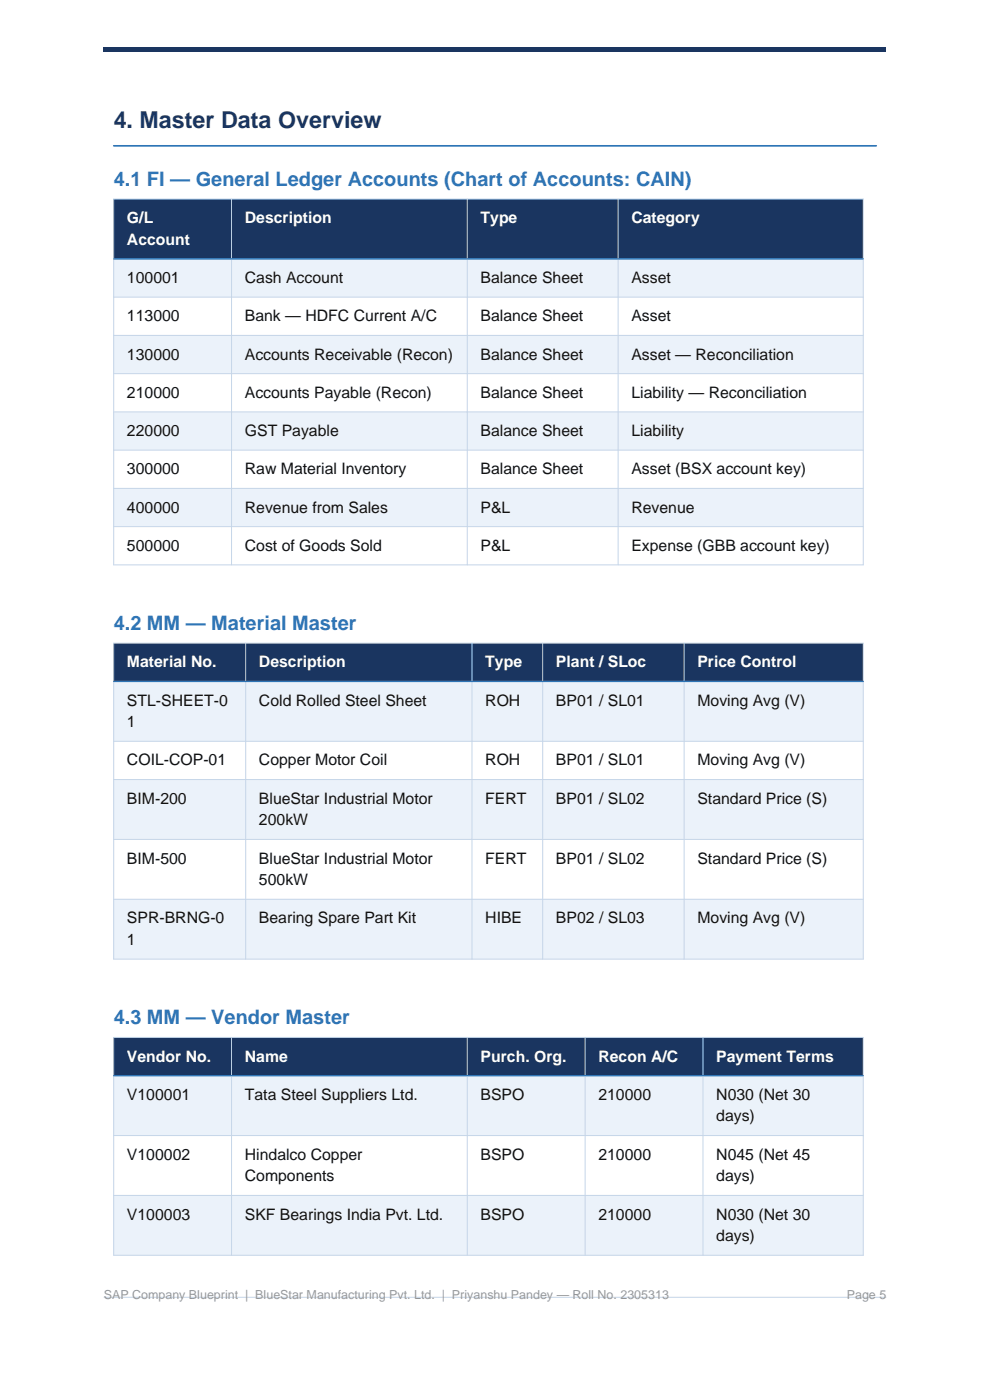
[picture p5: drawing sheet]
<svg xmlns="http://www.w3.org/2000/svg" width="210mm" height="297mm" viewBox="0 0 210 297" stroke-linecap="round" stroke-linejoin="round" font-family="sans-serif">
<defs><g id="words">
<text font-size="4.9" fill="#1a3560" x="24.1" y="27.1">4. Master Data Overview</text>
<g font-size="4.2" fill="#2e75b6">
<text x="24.1" y="39.4">4.1 FI — General Ledger Accounts (Chart of Accounts: CAIN)</text>
<text x="24.1" y="133.6">4.2 MM — Material Master</text>
<text x="24.1" y="217.3">4.3 MM — Vendor Master</text>
</g>
<g font-size="3.4" fill="#fff">
<text x="26.9" y="47.3">G/L</text>
<text x="51.9" y="47.3">Description</text>
<text x="101.9" y="47.3">Type</text>
<text x="133.9" y="47.3">Category</text>
<text x="26.9" y="51.9">Account</text>
<text x="26.9" y="141.6">Material No.</text>
<text x="54.9" y="141.6">Description</text>
<text x="102.9" y="141.6">Type</text>
<text x="117.9" y="141.6">Plant / SLoc</text>
<text x="147.9" y="141.6">Price Control</text>
<text x="26.9" y="225.2">Vendor No.</text>
<text x="51.9" y="225.2">Name</text>
<text x="101.9" y="225.2">Purch. Org.</text>
<text x="126.9" y="225.2">Recon A/C</text>
<text x="151.9" y="225.2">Payment Terms</text>
</g>
<g font-size="3.4" fill="#111">
<text x="26.9" y="60">100001</text>
<text x="51.9" y="60">Cash Account</text>
<text x="101.9" y="60">Balance Sheet</text>
<text x="133.9" y="60">Asset</text>
<text x="26.9" y="68.2">113000</text>
<text x="51.9" y="68.2">Bank — HDFC Current A/C</text>
<text x="101.9" y="68.2">Balance Sheet</text>
<text x="133.9" y="68.2">Asset</text>
<text x="26.9" y="76.3">130000</text>
<text x="51.9" y="76.3">Accounts Receivable (Recon)</text>
<text x="101.9" y="76.3">Balance Sheet</text>
<text x="133.9" y="76.3">Asset — Reconciliation</text>
<text x="26.9" y="84.4">210000</text>
<text x="51.9" y="84.4">Accounts Payable (Recon)</text>
<text x="101.9" y="84.4">Balance Sheet</text>
<text x="133.9" y="84.4">Liability — Reconciliation</text>
<text x="26.9" y="92.5">220000</text>
<text x="51.9" y="92.5">GST Payable</text>
<text x="101.9" y="92.5">Balance Sheet</text>
<text x="133.9" y="92.5">Liability</text>
<text x="26.9" y="100.6">300000</text>
<text x="51.9" y="100.6">Raw Material Inventory</text>
<text x="101.9" y="100.6">Balance Sheet</text>
<text x="133.9" y="100.6">Asset (BSX account key)</text>
<text x="26.9" y="108.7">400000</text>
<text x="51.9" y="108.7">Revenue from Sales</text>
<text x="101.9" y="108.7">P&amp;L</text>
<text x="133.9" y="108.7">Revenue</text>
<text x="26.9" y="116.8">500000</text>
<text x="51.9" y="116.8">Cost of Goods Sold</text>
<text x="101.9" y="116.8">P&amp;L</text>
<text x="133.9" y="116.8">Expense (GBB account key)</text>
<text x="26.9" y="149.7">STL-SHEET-0</text>
<text x="54.9" y="149.7">Cold Rolled Steel Sheet</text>
<text x="102.9" y="149.7">ROH</text>
<text x="117.9" y="149.7">BP01 / SL01</text>
<text x="147.9" y="149.7">Moving Avg (V)</text>
<text x="26.9" y="154.3">1</text>
<text x="26.9" y="162.4">COIL-COP-01</text>
<text x="54.9" y="162.4">Copper Motor Coil</text>
<text x="102.9" y="162.4">ROH</text>
<text x="117.9" y="162.4">BP01 / SL01</text>
<text x="147.9" y="162.4">Moving Avg (V)</text>
<text x="26.9" y="170.5">BIM-200</text>
<text x="54.9" y="170.5">BlueStar Industrial Motor</text>
<text x="102.9" y="170.5">FERT</text>
<text x="117.9" y="170.5">BP01 / SL02</text>
<text x="147.9" y="170.5">Standard Price (S)</text>
<text x="54.9" y="175.1">200kW</text>
<text x="26.9" y="183.2">BIM-500</text>
<text x="54.9" y="183.2">BlueStar Industrial Motor</text>
<text x="102.9" y="183.2">FERT</text>
<text x="117.9" y="183.2">BP01 / SL02</text>
<text x="147.9" y="183.2">Standard Price (S)</text>
<text x="54.9" y="187.8">500kW</text>
<text x="26.9" y="195.9">SPR-BRNG-0</text>
<text x="54.9" y="195.9">Bearing Spare Part Kit</text>
<text x="102.9" y="195.9">HIBE</text>
<text x="117.9" y="195.9">BP02 / SL03</text>
<text x="147.9" y="195.9">Moving Avg (V)</text>
<text x="26.9" y="200.5">1</text>
<text x="26.9" y="233.3">V100001</text>
<text x="51.9" y="233.3">Tata Steel Suppliers Ltd.</text>
<text x="101.9" y="233.3">BSPO</text>
<text x="126.9" y="233.3">210000</text>
<text x="151.9" y="233.3">N030 (Net 30</text>
<text x="151.9" y="237.9">days)</text>
<text x="26.9" y="246">V100002</text>
<text x="51.9" y="246">Hindalco Copper</text>
<text x="51.9" y="250.6">Components</text>
<text x="101.9" y="246">BSPO</text>
<text x="126.9" y="246">210000</text>
<text x="151.9" y="246">N045 (Net 45</text>
<text x="151.9" y="250.6">days)</text>
<text x="26.9" y="258.7">V100003</text>
<text x="51.9" y="258.7">SKF Bearings India Pvt. Ltd.</text>
<text x="101.9" y="258.7">BSPO</text>
<text x="126.9" y="258.7">210000</text>
<text x="151.9" y="258.7">N030 (Net 30</text>
<text x="151.9" y="263.3">days)</text>
</g>
<g font-size="2.6" fill="#999">
<text x="22" y="275.5">SAP Company Blueprint | BlueStar Manufacturing Pvt. Ltd. | Priyanshu Pandey — Roll No. 2305313</text>
<text x="179.6" y="275.5">Page 5</text>
</g>
</g></defs>
<path d="M22 9.9h166v1.1h-166z" fill-rule="evenodd" fill="#1a3560"/>
<path d="M22 275.2h166" fill="none" stroke="#c5d5e8" stroke-width=".21"/>
<path d="M24.1 30.9h161.8" fill="none" stroke="#2e75b6" stroke-width=".35"/>
<path d="M24.1 42.2h159v12.7h-159z" fill-rule="evenodd" fill="#1a3560"/>
<path d="M24.1 54.9h159v8.1h-159z" fill-rule="evenodd" fill="#ebf2fa"/>
<path d="M24.1 63h159v8.2h-159z" fill-rule="evenodd" fill="#fff"/>
<path d="M24.1 71.2h159v8.1h-159z" fill-rule="evenodd" fill="#ebf2fa"/>
<path d="M24.1 79.3h159v8.1h-159z" fill-rule="evenodd" fill="#fff"/>
<path d="M24.1 87.4h159v8.1h-159z" fill-rule="evenodd" fill="#ebf2fa"/>
<path d="M24.1 95.5h159v8.1h-159z" fill-rule="evenodd" fill="#fff"/>
<path d="M24.1 103.6h159v8.1h-159z" fill-rule="evenodd" fill="#ebf2fa"/>
<path d="M24.1 111.7h159v8.1h-159z" fill-rule="evenodd" fill="#fff"/>
<path d="M24.1 42.2h159v77.6h-159zM24.1 54.9h159M49.1 42.2v77.6M99.1 42.2v77.6M131.1 42.2v77.6M24.1 63h159M24.1 71.2h159M24.1 79.3h159M24.1 87.4h159M24.1 95.5h159M24.1 103.6h159M24.1 111.7h159" fill="none" stroke="#c5d5e8" stroke-width=".21"/>
<path d="M24.1 54.9h159" fill="none" stroke="#2e75b6" stroke-width=".28"/>
<path d="M24.1 136.4h159v8.2h-159z" fill-rule="evenodd" fill="#1a3560"/>
<path d="M24.1 144.6h159v12.7h-159z" fill-rule="evenodd" fill="#ebf2fa"/>
<path d="M24.1 157.3h159v8.1h-159z" fill-rule="evenodd" fill="#fff"/>
<path d="M24.1 165.4h159v12.7h-159z" fill-rule="evenodd" fill="#ebf2fa"/>
<path d="M24.1 178.1h159v12.7h-159z" fill-rule="evenodd" fill="#fff"/>
<path d="M24.1 190.8h159v12.7h-159z" fill-rule="evenodd" fill="#ebf2fa"/>
<path d="M24.1 136.4h159v67.1h-159zM52.1 136.4v67.1M100.1 136.4v67.1M115.1 136.4v67.1M145.1 136.4v67.1M24.1 144.6h159M24.1 157.3h159M24.1 165.4h159M24.1 178.1h159M24.1 190.8h159" fill="none" stroke="#c5d5e8" stroke-width=".21"/>
<path d="M24.1 144.6h159" fill="none" stroke="#2e75b6" stroke-width=".28"/>
<path d="M24.1 220.1h159v8.1h-159z" fill-rule="evenodd" fill="#1a3560"/>
<path d="M24.1 228.2h159v12.7h-159z" fill-rule="evenodd" fill="#ebf2fa"/>
<path d="M24.1 240.9h159v12.7h-159z" fill-rule="evenodd" fill="#fff"/>
<path d="M24.1 253.6h159v12.7h-159z" fill-rule="evenodd" fill="#ebf2fa"/>
<path d="M24.1 220.1h159v46.2h-159zM24.1 228.2h159M49.1 220.1v46.2M99.1 220.1v46.2M124.1 220.1v46.2M149.1 220.1v46.2M24.1 240.9h159M24.1 253.6h159" fill="none" stroke="#c5d5e8" stroke-width=".21"/>
<path d="M24.1 228.2h159" fill="none" stroke="#2e75b6" stroke-width=".28"/>
<use href="#words"/>
</svg>
